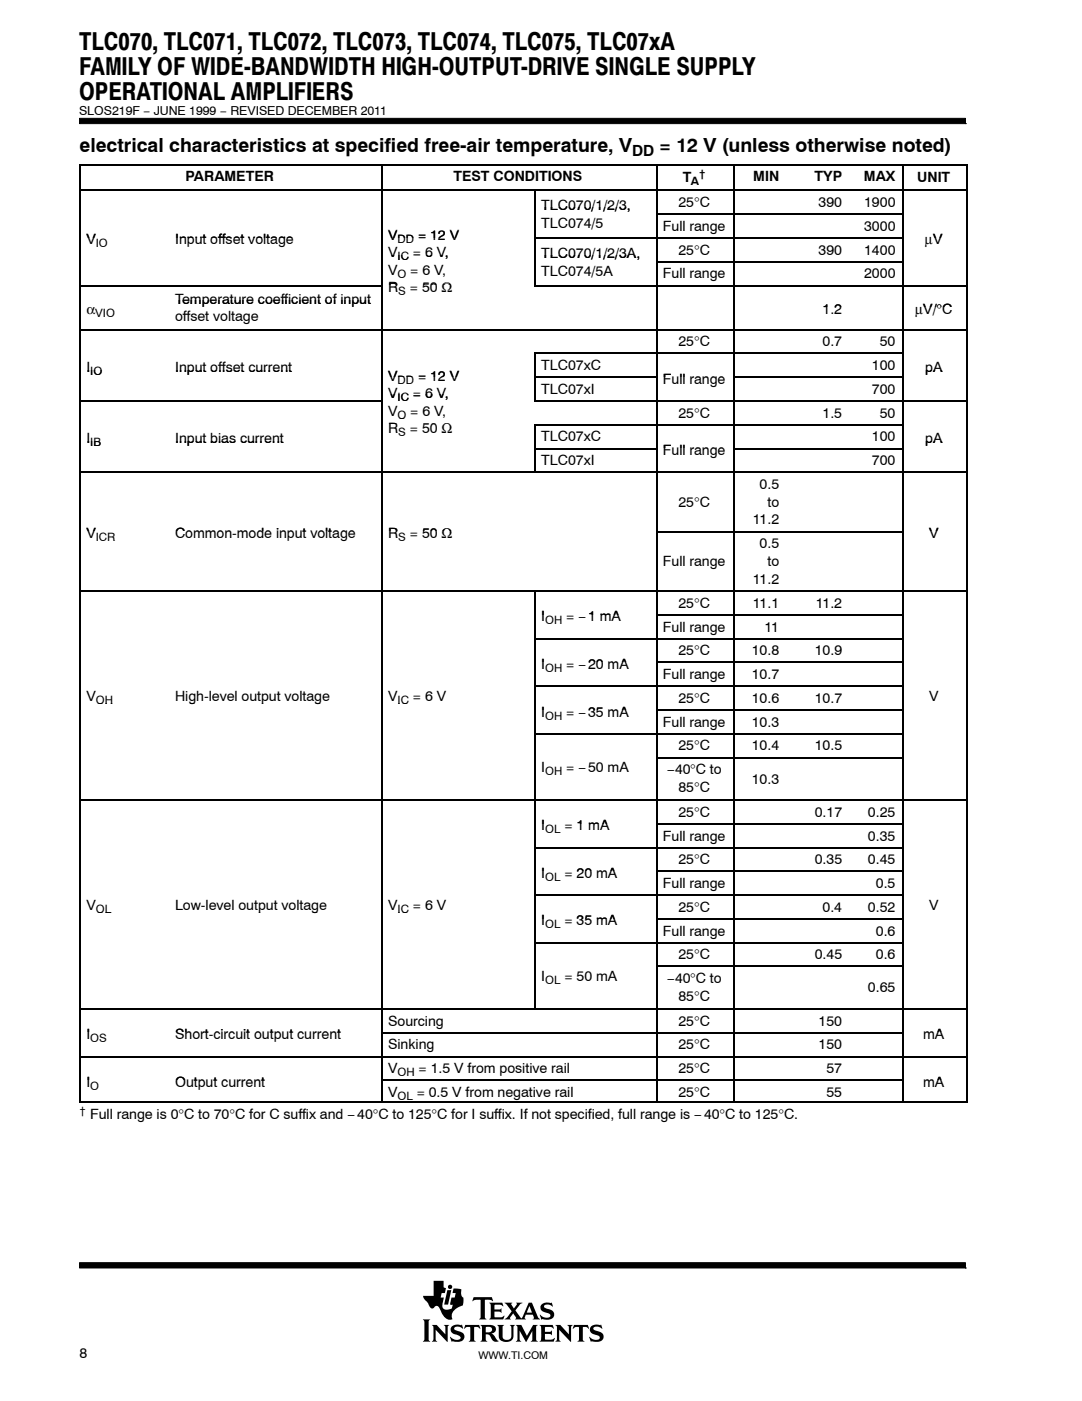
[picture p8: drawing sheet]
<svg xmlns="http://www.w3.org/2000/svg" width="216mm" height="280mm" viewBox="0 0 216 280" stroke-linecap="round" stroke-linejoin="round" font-family="sans-serif">
<defs><g id="words">
<g font-size="4.9">
<text x="15.8" y="10.1">TLC070, TLC071, TLC072, TLC073, TLC074, TLC075, TLC07xA</text>
<text x="15.8" y="15">FAMILY OF WIDE-BANDWIDTH HIGH-OUTPUT-DRIVE SINGLE SUPPLY</text>
<text x="15.8" y="19.9">OPERATIONAL AMPLIFIERS</text>
</g>
<g font-size="3.9">
<text x="15.9" y="30.4">electrical characteristics at specified free-air temperature, V</text>
<text x="131.7" y="30.4">= 12 V (unless otherwise noted)</text>
</g>
<text font-size="3.1" x="126.2" y="31.2">DD</text>
<g font-size="2.8">
<text x="37" y="36.2">PARAMETER</text>
<text x="90.5" y="36.2">TEST CONDITIONS</text>
<text x="108.1" y="42">TLC070/1/2/3,</text>
<text x="135.5" y="41.3">25°C</text>
<text x="136.4" y="36.4">T</text>
<text x="150.4" y="36.2">MIN</text>
<text x="162.6" y="36.2">TYP</text>
<text x="163.4" y="41.3">390</text>
<text x="172.5" y="36.2">MAX</text>
<text x="172.5" y="41.3">1900</text>
<text x="183.1" y="36.4">UNIT</text>
<text x="77.5" y="47.8">V</text>
<text x="83.5" y="47.8">= 12 V</text>
<text x="108.1" y="45.5">TLC074/5</text>
<text x="132.4" y="46.1">Full range</text>
<text x="172.5" y="46.1">3000</text>
<text x="17.2" y="48.8">V</text>
<text x="35" y="48.8">Input offset voltage</text>
<text x="77.5" y="51.3">V</text>
<text x="82.4" y="51.3">= 6 V,</text>
<text x="108.1" y="51.5">TLC070/1/2/3A,</text>
<text x="135.5" y="50.8">25°C</text>
<text x="163.4" y="50.8">390</text>
<text x="172.5" y="50.8">1400</text>
<text x="184.7" y="48.8">μV</text>
<text x="186.3" y="48.8">V</text>
<text x="77.5" y="54.9">V</text>
<text x="77.5" y="58.4">R</text>
<text x="81.8" y="58.4">= 50 Ω</text>
<text x="81.9" y="54.9">= 6 V,</text>
<text x="84.3" y="58.4">50 Ω</text>
<text x="108.1" y="55">TLC074/5A</text>
<text x="132.4" y="55.6">Full range</text>
<text x="172.5" y="55.6">2000</text>
<text x="17.2" y="62.7">α</text>
<text x="35" y="60.6">Temperature coefficient of input</text>
<text x="35" y="64.1">offset voltage</text>
<text x="164.2" y="62.7">1 2</text>
<text x="164.2" y="62.7">1.2</text>
<text x="182.7" y="62.7">μV/°C</text>
<text x="184.3" y="62.7">V/°C</text>
<text x="135.5" y="69.1">25°C</text>
<text x="164.2" y="69.1">0.7</text>
<text x="175.6" y="69.1">50</text>
<text x="17.2" y="74.2">I</text>
<text x="35" y="74.2">Input offset current</text>
<text x="77.5" y="75.9">V</text>
<text x="83.5" y="75.9">= 12 V</text>
<text x="108.1" y="73.9">TLC07xC</text>
<text x="132.4" y="76.6">Full range</text>
<text x="174.1" y="73.9">100</text>
<text x="184.7" y="74.2">pA</text>
<text x="77.5" y="79.5">V</text>
<text x="77.5" y="83">V</text>
<text x="81.9" y="83">= 6 V,</text>
<text x="82.4" y="79.5">= 6 V,</text>
<text x="108.1" y="78.6">TLC07xI</text>
<text x="135.5" y="83.3">25°C</text>
<text x="164.2" y="83.3">1.5</text>
<text x="174.1" y="78.6">700</text>
<text x="175.6" y="83.3">50</text>
<text x="17.2" y="88.4">I</text>
<text x="35" y="88.4">Input bias current</text>
<text x="77.5" y="86.5">R</text>
<text x="81.8" y="86.5">= 50 Ω</text>
<text x="84.3" y="86.5">50 Ω</text>
<text x="108.1" y="88.1">TLC07xC</text>
<text x="174.1" y="88.1">100</text>
<text x="184.7" y="88.4">pA</text>
<text x="108.1" y="92.8">TLC07xI</text>
<text x="132.4" y="90.8">Full range</text>
<text x="174.1" y="92.8">700</text>
<text x="135.5" y="101.1">25°C</text>
<text x="151.7" y="97.6">0.5</text>
<text x="153.2" y="101.1">to</text>
<text x="17.2" y="107.4">V</text>
<text x="35" y="107.4">Common mode input voltage</text>
<text x="35" y="107.4">Common-mode input voltage</text>
<text x="77.5" y="107.4">R</text>
<text x="81.8" y="107.4">= 50 Ω</text>
<text x="84.3" y="107.4">50 Ω</text>
<text x="150.3" y="104.6">11.2</text>
<text x="185.5" y="107.4">V</text>
<text x="132.4" y="113">Full range</text>
<text x="151.7" y="109.4">0.5</text>
<text x="153.2" y="113">to</text>
<text x="150.3" y="116.5">11.2</text>
<text x="108.1" y="124">I</text>
<text x="113.1" y="124">= −1 mA</text>
<text x="117.4" y="124">1 mA</text>
<text x="135.5" y="121.3">25°C</text>
<text x="150.3" y="121.3">11.1</text>
<text x="162.9" y="121.3">11.2</text>
<text x="132.4" y="126">Full range</text>
<text x="135.5" y="130.8">25°C</text>
<text x="150.1" y="130.8">10.8</text>
<text x="152.6" y="126">11</text>
<text x="162.7" y="130.8">10.9</text>
<text x="108.1" y="133.5">I</text>
<text x="113.1" y="133.5">= −20 mA</text>
<text x="117.4" y="133.5">20 mA</text>
<text x="132.4" y="135.5">Full range</text>
<text x="150.1" y="135.5">10.7</text>
<text x="17.2" y="139.9">V</text>
<text x="35" y="139.9">High-level output voltage</text>
<text x="37.6" y="139.9">g</text>
<text x="52.1" y="139.9">p</text>
<text x="62.8" y="139.9">g</text>
<text x="77.5" y="139.9">V</text>
<text x="82.4" y="139.9">= 6 V</text>
<text x="108.1" y="143">I</text>
<text x="113.1" y="143">= −35 mA</text>
<text x="117.4" y="143">35 mA</text>
<text x="135.5" y="140.3">25°C</text>
<text x="150.1" y="140.3">10.6</text>
<text x="162.7" y="140.3">10.7</text>
<text x="185.5" y="139.9">V</text>
<text x="132.4" y="145">Full range</text>
<text x="135.5" y="149.8">25°C</text>
<text x="150.1" y="145">10.3</text>
<text x="150.1" y="149.8">10.4</text>
<text x="162.7" y="149.8">10.5</text>
<text x="108.1" y="154.1">I</text>
<text x="113.1" y="154.1">= −50 mA</text>
<text x="133.1" y="154.5">−40°C to</text>
<text x="135.5" y="158">85°C</text>
<text x="150.1" y="156.4">10.3</text>
<text x="108.1" y="165.7">I</text>
<text x="112.7" y="165.7">= 1 mA</text>
<text x="115.1" y="165.7">1 mA</text>
<text x="132.4" y="167.7">Full range</text>
<text x="135.5" y="163">25°C</text>
<text x="162.7" y="163">0.17</text>
<text x="173.3" y="163">0.25</text>
<text x="173.3" y="167.7">0.35</text>
<text x="135.5" y="172.5">25°C</text>
<text x="162.7" y="172.5">0.35</text>
<text x="173.3" y="172.5">0.45</text>
<text x="108.1" y="175.2">I</text>
<text x="112.7" y="175.2">= 20 mA</text>
<text x="115.1" y="175.2">20 mA</text>
<text x="132.4" y="177.2">Full range</text>
<text x="174.9" y="177.2">0.5</text>
<text x="17.2" y="181.6">V</text>
<text x="35" y="181.6">Low-level output voltage</text>
<text x="51.5" y="181.6">p</text>
<text x="62.1" y="181.6">g</text>
<text x="77.5" y="181.6">V</text>
<text x="82.4" y="181.6">= 6 V</text>
<text x="108.1" y="184.7">I</text>
<text x="112.7" y="184.7">= 35 mA</text>
<text x="115.1" y="184.7">35 mA</text>
<text x="135.5" y="182">25°C</text>
<text x="164.2" y="182">0.4</text>
<text x="173.3" y="182">0.52</text>
<text x="185.5" y="181.6">V</text>
<text x="132.4" y="186.7">Full range</text>
<text x="135.5" y="191.4">25°C</text>
<text x="162.7" y="191.4">0.45</text>
<text x="174.9" y="186.7">0.6</text>
<text x="174.9" y="191.4">0.6</text>
<text x="108.1" y="195.8">I</text>
<text x="112.7" y="195.8">= 50 mA</text>
<text x="133.1" y="196.2">−40°C to</text>
<text x="135.5" y="199.7">85°C</text>
<text x="173.3" y="198">0.65</text>
<text x="17.2" y="207.4">I</text>
<text x="35" y="207.4">Short circuit output current</text>
<text x="35" y="207.4">Short-circuit output current</text>
<text x="77.5" y="209.4">Sinking</text>
<text x="77.5" y="204.7">Sourcing</text>
<text x="135.5" y="204.7">25°C</text>
<text x="135.5" y="209.4">25°C</text>
<text x="163.4" y="204.7">150</text>
<text x="163.4" y="209.4">150</text>
<text x="184.3" y="207.4">mA</text>
<text x="77.5" y="214.1">V</text>
<text x="83.6" y="214.1">= 1.5 V from positive rail</text>
<text x="135.5" y="214.1">25°C</text>
<text x="165" y="214.1">57</text>
<text x="17.2" y="216.8">I</text>
<text x="35" y="216.8">Output current</text>
<text x="77.5" y="218.9">V</text>
<text x="83.2" y="218.9">= 0.5 V from negative rail</text>
<text x="135.5" y="218.9">25°C</text>
<text x="165" y="218.9">55</text>
<text x="184.3" y="216.8">mA</text>
<text x="18" y="223.3">Full range is 0°C to 70°C for C suffix and −40°C to 125°C for I suffix. If not specified, full range is −40°C to 125°C.</text>
<text x="15.9" y="270.9">8</text>
</g>
<text font-size="2.5" x="15.8" y="22.9">SLOS219F − JUNE 1999 − REVISED DECEMBER 2011</text>
<g font-size="2.3">
<text x="139.6" y="35.6">†</text>
<text x="137.9" y="37">A</text>
<text x="19.1" y="49.4">IO</text>
<text x="79.4" y="48.4">DD</text>
<text x="79.4" y="51.9">IC</text>
<text x="79.4" y="55.5">O</text>
<text x="79.5" y="59">S</text>
<text x="19" y="63.3">VIO</text>
<text x="18" y="74.8">IO</text>
<text x="79.4" y="76.5">DD</text>
<text x="79.4" y="80.1">IC</text>
<text x="79.4" y="83.6">O</text>
<text x="18" y="89">IB</text>
<text x="79.5" y="87.1">S</text>
<text x="19.1" y="108">ICR</text>
<text x="79.5" y="108">S</text>
<text x="108.9" y="124.6">OH</text>
<text x="108.9" y="134.1">OH</text>
<text x="19.1" y="140.5">OH</text>
<text x="79.4" y="140.5">IC</text>
<text x="108.9" y="143.6">OH</text>
<text x="108.9" y="154.7">OH</text>
<text x="108.9" y="166.3">OL</text>
<text x="108.9" y="175.8">OL</text>
<text x="19.1" y="182.2">OL</text>
<text x="79.4" y="182.2">IC</text>
<text x="108.9" y="185.3">OL</text>
<text x="108.9" y="196.4">OL</text>
<text x="18" y="208">OS</text>
<text x="79.4" y="214.7">OH</text>
<text x="18" y="217.4">O</text>
<text x="79.4" y="219.5">OL</text>
<text x="15.9" y="222.4">†</text>
</g>
<text font-size="2.1" x="95.6" y="271.2">WWW.TI.COM</text>
</g></defs>
<g fill="#000" stroke="#000" stroke-width=".2">
<path d="M15.9 23.6v1.1h176.9v-1.1z" fill-rule="evenodd"/>
<path d="M15.9 252v1h176.9v-1z" fill-rule="evenodd"/>
</g>
<g fill="#000">
<path d="M89.3 257.4h.8l-.6 2.9h-.8z"/>
<path d="M84.4 263.3h1.5l-.3 .3v3.8l.3 .3h-1.5l.3-.5v-3.4z" fill-rule="evenodd"/>
<path d="M86.2 264.4h1l1.7 1.9v-1.5l-.3-.4h1.1l-.3 .3v3.1l-2.4-2.5v2l.3 .4h-1.1l.3-.5v-2.3z" fill-rule="evenodd"/>
<path d="M86.6 255.6h2v1.3l.4 .1-.2 1h-.6l-.2 .9h.6l-.2 1.1a.93 .93 0 0 0 .1 1.1 .93 .93 0 0 0 1.1 .2l.6-.2 .2-.8h-.5l.2-1.4h.7l.2-.9h-.7l.3-.9 1.5 .2v.9l.1 .5 .3 .2v.7l-.1 .9-.6 .2a2.75 2.75 0 0 0-1.6 1.9l.1 .6-.3 .1a1.67 1.67 0 0 1-1.8-1.3l-.3-.7a.68 .68 0 0 0-.5-.7 .68 .68 0 0 0-.8 .4h-.1a.74 .74 0 0 1-.9-.6l-1-1.4-.1-.4h2.1z" fill-rule="evenodd"/>
<path d="M90.2 264.7a2.09 2.09 0 0 1 1.9-.3l.1-.1 .3 .8h-.1a1.23 1.23 0 0 0-1.7-.1l.1 .4 .9 .3a1.07 1.07 0 0 1 1 1.3 1.07 1.07 0 0 1-1.4 .8l-.9-.2-.2 .1-.4-.9 .1-.1a1.38 1.38 0 0 0 2.1 .3 1.72 1.72 0 0 0-1.5-.9 .91 .91 0 0 1-.3-1.4z" fill-rule="evenodd"/>
<path d="M92.9 264.4h2.8l.2 .7-.5-.3h-.6l-.1 .1v2.4l.3 .4h-1.4l.2-.2 .1-.3v-2.3l-.7-.1-.6 .3z" fill-rule="evenodd"/>
<path d="M94.6 258.8h3.6l.2 .9-.6-.3-1 .1v3.4l.3 .4h-1.4l.3-.4v-3.4l-1-.1-.7 .2z" fill-rule="evenodd"/>
<path d="M95.9 264.4h2.1a.85 .85 0 0 1 1 .8 .85 .85 0 0 1-.9 .9l.5 .3 .6 .9 .4 .3-.2 .1a1.11 1.11 0 0 1-1.4-.9l-.3-.4-.7-.1v1l.3 .4h-1.4l.3-.5v-2.3z" fill-rule="evenodd"/>
<path d="M97.7 259.9h2.6l.2 .8-.7-.4-1.1 .1v.9h1.1l.3-.2v.9l-.3-.3h-1.1v1l.1 .2h1.3l.5-.4 .1 .1-.2 .7h-2.8l.3-.6v-2.2z" fill-rule="evenodd"/>
<path d="M99.3 264.4h1.3l-.3 .3v2.1l.3 .5a1.07 1.07 0 0 0 1.4-.3l.1-2.1-.3-.5h1l-.3 .3v1.9a1.34 1.34 0 0 1-1.9 1.1 1.08 1.08 0 0 1-1-1.1v-1.9z" fill-rule="evenodd"/>
<path d="M103 264.4h1.1l1.1 2.2 1.2-2.2h.9l-.3 .4v2.5l.4 .4h-1.4l.3-.4v-1.7l-1.3 2.2-1.3-2.3v1.8l.4 .4h-1.1l.3-.5v-2.3z" fill-rule="evenodd"/>
<path d="M100.7 259.9h1.6l-.2 .5 .5 .7 .6-.9-.1-.3h1.2l-.5 .4-.9 1.2 1.2 1.6 1.5-3.2h.6l1.2 2.9 .4 .5-1.4-.1a.24 .24 0 0 0 .2-.2 .24 .24 0 0 0 0-.2l-.2-.5h-1.4l-.3 .7 .3 .3h-2.2l.2-.4-.5-.8-.7 .8 .2 .4h-1.3l.6-.5 .9-1.1z" fill-rule="evenodd"/>
<path d="M108.2 260.3a1.87 1.87 0 0 1 1.4-.4l.4 .1 .2-.1 .1 .8a1.24 1.24 0 0 0-1.7-.1l.1 .3 .7 .3a1.08 1.08 0 0 1 1.3 1 1.08 1.08 0 0 1-1.2 1.1l-1.2-.1-.2 .1-.3-.9 .8 .5h.7a.47 .47 0 0 0 .6-.4 .47 .47 0 0 0-.5-.5h-.2a1.11 1.11 0 0 1-1.2-1.6z" fill-rule="evenodd"/>
<path d="M107.7 264.4h2.6l.2 .7-.6-.3-1.1 .1v.9h1l.4-.3v.9l-.3-.2h-1.1v1l1.4 .1 .5-.3-.2 .7h-2.8l.3-.3 .1-1.1-.1-1.6z" fill-rule="evenodd"/>
<path d="M110.9 264.4h1l1.7 1.9v-1.5l-.3-.4h1l-.3 .4v3l-2.4-2.5v2l.3 .4h-1l.3-.4v-2.5z" fill-rule="evenodd"/>
<path d="M114.6 264.4h2.8l.2 .7-.5-.3h-.6l-.1 .1v2.4l.3 .4h-1.4l.3-.4v-2.4l-.1-.1h-.6l-.6 .3z" fill-rule="evenodd"/>
<path d="M118.1 264.6l.5-.2h1.3l.1-.1 .3 .8h-.1a1.13 1.13 0 0 0-1.7-.1l.1 .4 .8 .2a1.07 1.07 0 0 1 1.1 1.1 1.07 1.07 0 0 1-1.2 1.1l-1.1-.2-.2 .1-.4-.9a1.82 1.82 0 0 0 2 .4h.1a.53 .53 0 0 0-.1-.7 .53 .53 0 0 0-.6-.1 1.09 1.09 0 0 1-1-.6 1.09 1.09 0 0 1 .1-1.2z" fill-rule="evenodd"/>
<circle cx="89.9" cy="256.8" r=".42"/>
</g>
<g fill="#fff">
<path d="M105.7 260.6l.5 1.3h-1z"/>
<path d="M97 264.8h.2a.67 .67 0 0 1 .8 0 .67 .67 0 0 1 .2 .7l-.5 .3-.7 .1z" fill-rule="evenodd"/>
</g>
<g fill="none" stroke="#000" stroke-width=".32">
<path d="M15.9 32.9h177.3M15.9 38h177.3M16 32.7v187.4M76.3 32.7v187.4M106.9 37.8v19M131.1 32.7v187.4M146.6 32.7v187.4M180.3 32.7v187.4M193 32.7v187.4M15.9 57h60.2M106.7 47.5h73.5M106.7 57h86.5"/>
<path d="M131 42.8h49.2M131 52.2h49.2M15.9 65.8h177.3M106.7 70.5h73.5M106.7 75.3h24.3M106.9 70.4v9.5M146.4 75.3h33.8M15.9 80h60.2M15.9 94.3h177.3M106.7 80h86.5M106.7 84.8h73.5M106.7 89.5h24.3"/>
<path d="M106.9 84.6v9.5M146.4 89.5h33.8M15.9 118h177.3M106.9 117.8v83.4M131 106.1h49.2M106.7 127.5h73.5M106.7 137h73.5M131 122.7h49.2M131 132.2h49.2M15.9 159.7h177.3M106.7 146.4h73.5M131 141.7h49.2"/>
<path d="M131 151.2h49.2M106.7 169.1h73.5M106.7 178.6h73.5M131 164.4h49.2M131 173.9h49.2M106.7 188.1h73.5M131 183.4h49.2M131 192.9h49.2M15.9 201.3h177.3M15.9 210.8h177.3M15.9 220h177.3M76.1 206.1h104.1"/>
<path d="M76.1 215.6h104.1"/>
</g>
<use href="#words"/>
</svg>
